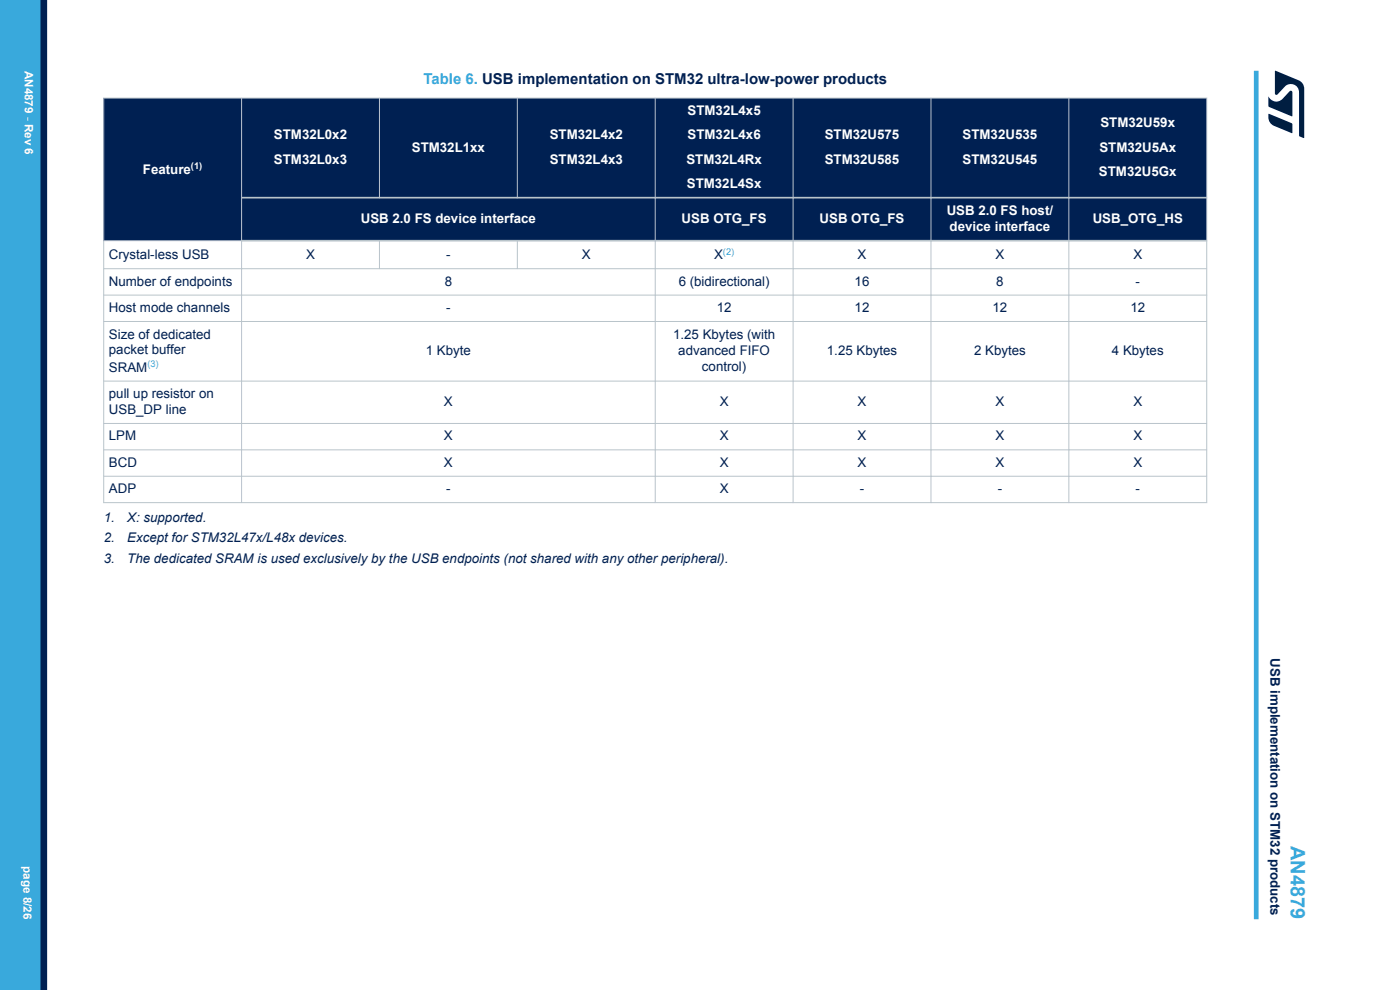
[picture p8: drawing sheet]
<svg xmlns="http://www.w3.org/2000/svg" width="297mm" height="210mm" viewBox="0 0 297 210" stroke-linecap="round" stroke-linejoin="round" font-family="sans-serif">
<defs><g id="words">
<text font-size="4.2" fill="#39a9dc" x="273.8" y="179.5" transform="rotate(90 273.8 179.5)">AN4879</text>
<text font-size="3.2" fill="#39a9dc" x="89.8" y="17.8">Table 6. USB implementation on STM32 ultra-low-power products</text>
<g font-size="2.8" fill="#fff">
<text x="58.1" y="29.6">STM32L0x2</text>
<text x="116.6" y="29.6">STM32L4x2</text>
<text x="145.9" y="24.4">STM32L4x5</text>
<text x="145.9" y="29.6">STM32L4x6</text>
<text x="175" y="29.6">STM32U575</text>
<text x="204.2" y="29.6">STM32U535</text>
<text x="233.5" y="27">STM32U59x</text>
<text x="58.1" y="34.7">STM32L0x3</text>
<text x="87.4" y="32.1">STM32L1xx</text>
<text x="116.6" y="34.7">STM32L4x3</text>
<text x="145.6" y="34.7">STM32L4Rx</text>
<text x="175" y="34.7">STM32U585</text>
<text x="204.2" y="34.7">STM32U545</text>
<text x="233.2" y="32.1">STM32U5Ax</text>
<text x="30.3" y="36.8">Feature</text>
<text x="145.7" y="39.9">STM32L4Sx</text>
<text x="233.1" y="37.3">STM32U5Gx</text>
<text x="76.5" y="47.3">USB 2.0 FS device interface</text>
<text x="144.6" y="47.3">USB OTG_FS</text>
<text x="173.9" y="47.3">USB OTG_FS</text>
<text x="200.8" y="45.6">USB 2.0 FS host/</text>
<text x="231.8" y="47.3">USB_OTG_HS</text>
<text x="201.5" y="49">device interface</text>
</g>
<g font-size="2.8" fill="#002052">
<text x="23.1" y="54.8">Crystal-less USB</text>
<text x="64.9" y="54.9">X</text>
<text x="94.7" y="54.9">-</text>
<text x="123.4" y="54.9">X</text>
<text x="151.5" y="55">X</text>
<text x="181.9" y="54.9">X</text>
<text x="211.2" y="54.9">X</text>
<text x="240.4" y="54.9">X</text>
<text x="23.1" y="60.6">Number of endpoints</text>
<text x="94.3" y="60.6">8</text>
<text x="144" y="60.6">6 (bidirectional)</text>
<text x="181.3" y="60.6">16</text>
<text x="211.3" y="60.6">8</text>
<text x="240.9" y="60.6">-</text>
<text x="23.1" y="66.2">Host mode channels</text>
<text x="23.1" y="71.8">Size of dedicated</text>
<text x="94.7" y="66.2">-</text>
<text x="142.8" y="71.9">1.25 Kbytes (with</text>
<text x="152.1" y="66.2">12</text>
<text x="181.3" y="66.2">12</text>
<text x="210.6" y="66.2">12</text>
<text x="239.8" y="66.2">12</text>
<text x="23.1" y="75.2">packet buffer</text>
<text x="90.3" y="75.3">1 Kbyte</text>
<text x="143.9" y="75.3">advanced FIFO</text>
<text x="175.4" y="75.3">1.25 Kbytes</text>
<text x="206.6" y="75.3">2 Kbytes</text>
<text x="235.9" y="75.3">4 Kbytes</text>
<text x="23.1" y="78.9">SRAM</text>
<text x="148.9" y="78.7">control)</text>
<text x="23.1" y="84.5">pull up resistor on</text>
<text x="23.1" y="87.8">USB_DP line</text>
<text x="94.2" y="86.1">X</text>
<text x="152.7" y="86.1">X</text>
<text x="181.9" y="86.1">X</text>
<text x="211.2" y="86.1">X</text>
<text x="240.4" y="86.1">X</text>
<text x="23.1" y="93.4">LPM</text>
<text x="94.2" y="93.4">X</text>
<text x="152.7" y="93.4">X</text>
<text x="181.9" y="93.4">X</text>
<text x="211.2" y="93.4">X</text>
<text x="240.4" y="93.4">X</text>
<text x="23.1" y="99">BCD</text>
<text x="94.2" y="99">X</text>
<text x="152.7" y="99">X</text>
<text x="181.9" y="99">X</text>
<text x="211.2" y="99">X</text>
<text x="240.4" y="99">X</text>
<text x="23.1" y="104.6">ADP</text>
<text x="94.7" y="104.6">-</text>
<text x="152.7" y="104.6">X</text>
<text x="182.4" y="104.6">-</text>
<text x="211.7" y="104.6">-</text>
<text x="240.9" y="104.6">-</text>
<text x="22" y="110.7">1.</text>
<text x="27" y="110.7">X: supported.</text>
<text x="22" y="115.1">2.</text>
<text x="22" y="119.4">3.</text>
<text x="27" y="115.1">Except for STM32L47x/L48x devices.</text>
<text x="27" y="119.4">The dedicated SRAM is used exclusively by the USB endpoints (not shared with any other peripheral).</text>
<text x="269.5" y="139.6" transform="rotate(90 269.5 139.6)">USB implementation on STM32 products</text>
</g>
<g font-size="2.5" fill="#fff">
<text x="5.3" y="15" transform="rotate(90 5.3 15)">AN4879 - Rev 6</text>
<text x="5" y="183.7" transform="rotate(90 5 183.7)">page 8/26</text>
</g>
<text font-size="2" fill="#fff" x="40.5" y="35.9">(1)</text>
<g font-size="2" fill="#39a9dc">
<text x="153.4" y="54.1">(2)</text>
<text x="31.3" y="77.9">(3)</text>
</g>
</g></defs>
<g fill="#002052">
<path d="M22 20.8h234v30.3h-234z" fill-rule="evenodd"/>
<path d="M22 20.8h234v21.1h-234z" fill-rule="evenodd"/>
<path d="M22.1 20.9h29v30.1h-29z" fill-rule="evenodd"/>
<path d="M51.4 42.1h87.5v8.8h-87.5z" fill-rule="evenodd"/>
<path d="M139.1 42.1h29v8.8h-29z" fill-rule="evenodd"/>
<path d="M168.4 42.1h29v8.8h-29z" fill-rule="evenodd"/>
<path d="M197.6 42.1h29v8.8h-29z" fill-rule="evenodd"/>
<path d="M226.9 42.1h29v8.8h-29z" fill-rule="evenodd"/>
</g>
<g fill="none" stroke="#b9c4ca" stroke-width=".21">
<path d="M21.9 20.8h234.2M22 20.7v86M51.2 20.7v86M80.5 20.7v21.4M109.7 20.7v21.4M139 20.7v86M168.3 20.7v86M197.5 20.7v86M226.8 20.7v86M256 20.7v86M21.9 51.1h29.5M21.9 57h234.2"/>
<path d="M80.5 51.1v6M109.7 51.1v6M21.9 62.6h234.2M21.9 68.2h234.2M21.9 80.8h234.2M21.9 89.8h234.2M21.9 95.4h234.2M21.9 101h234.2M21.9 106.6h234.2"/>
</g>
<path d="M51.2 41.9h204.9M51.2 51.1h204.9" fill="none" stroke="#b9c4ca" stroke-width=".35"/>
<path d="M266.5 15v180" fill="none" stroke="#39a9dc" stroke-width="1"/>
<g fill="#39a9dc">
<path d="M0 0h8.6v210h-8.6z" fill-rule="evenodd"/>
<path d="M0 0h7.5v210h-7.5z" fill-rule="evenodd"/>
</g>
<path d="M9.3 0v210" fill="none" stroke="#002052" stroke-width="1.4"/>
<g fill="#001e41">
<path d="M270.5 15l5 2.1a1.91 1.91 0 0 1 1.2 1.7l-.1 10.5-1-.5v-9.2a1.74 1.74 0 0 0-1-1.6 1.74 1.74 0 0 0-2 .3l-1.6 1.7-.2 .1-.3-.1z"/>
<path d="M269.1 24.2l4.9 1.9 .2 .3v1.7l-.2 .1-3.8-1.5a1.92 1.92 0 0 1-1.1-1.8z"/>
<path d="M269.1 20.5a1.85 1.85 0 0 0 2.9 .5l1.6-1.6 .2-.2 .3 .2v5.3l-5-2.1z"/>
</g>
<use href="#words"/>
</svg>
